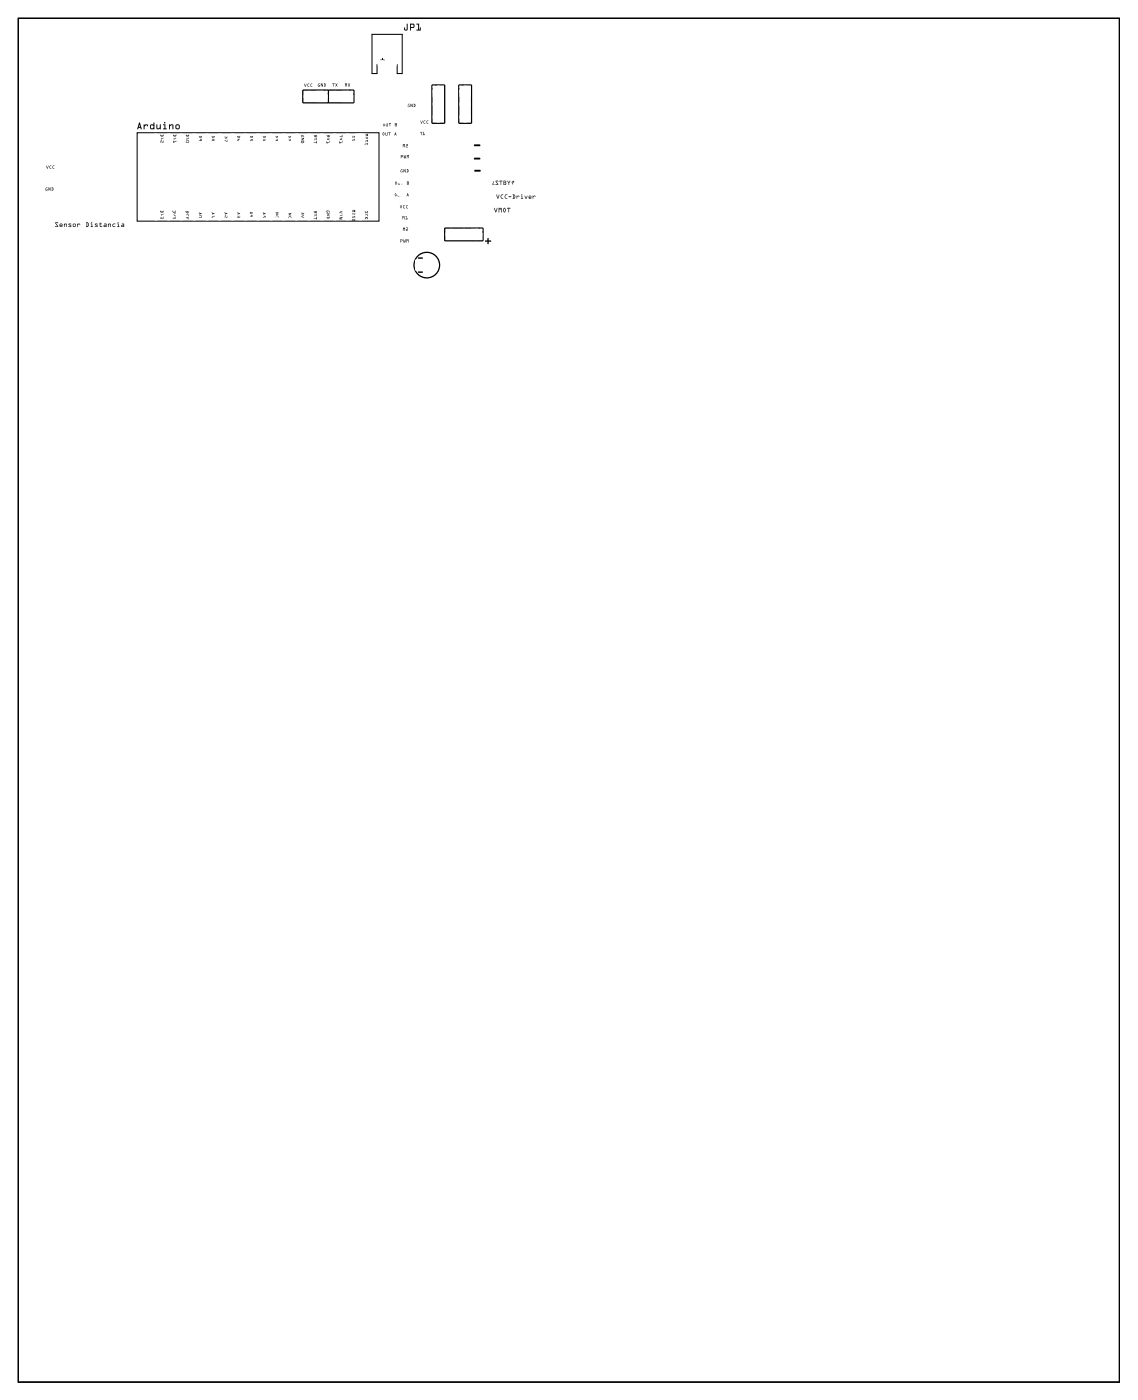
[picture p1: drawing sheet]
<svg xmlns="http://www.w3.org/2000/svg" width="226mm" height="278mm" viewBox="0 0 226 278" stroke-linecap="round" stroke-linejoin="round" font-family="sans-serif">
<path d="M3.6 3.6h218.8v271.2h-218.8zM64.4 17.9l.9 .9M69.4 17.9l.9 .9M74.9 12.8v1.8h-1v-7.8h6v7.8h-1v-1.8M86.7 16.9l-.9 .9M92 16.9l-.8 .9M27.3 26.4h48v17.6h-48zM95.1 45.3l.9 .9" fill="none" stroke="#000" stroke-width=".2"/>
<g fill="#000">
<path d="M75.6 11.9l.3-.1 .1-.3 .1 .3 .3 .1-.3 .1-.1 .4-.1-.4h-.3zM94.2 31.4l1.1-.1 .1 .3-.1 .1h-1zM94.2 28.7h1.1l.1 .2-.1 .2h-1zM94.3 33.8h1.1l.1 .2-.1 .1h-1zM96.4 47.8h.4l.2-.5 .1 .5 .5 .1-.5 .2-.1 .5-.2-.5-.4-.1z"/>
<path d="M60.5 16.6l.2 .5 .2-.4-.2 .6zM60.5 16.6l.2 .7 .2-.6-.2 .4zM61.1 17a.27 .27 0 0 1 .5 0 .27 .27 0 0 1-.5 0zM61.1 16.9a.26 .26 0 0 0 .5 0 .26 .26 0 0 0-.5 0zM61.7 17a.27 .27 0 0 1 .5 0 .27 .27 0 0 1-.5 0zM61.7 16.9a.26 .26 0 0 0 .5 0 .26 .26 0 0 0-.5 0z"/>
<path d="M60.5 16.6l.2 .5 .2-.4-.2 .6zM61.1 17a.27 .27 0 0 1 .5 0 .27 .27 0 0 1-.5 0zM61.7 17a.27 .27 0 0 1 .5 0 .27 .27 0 0 1-.5 0z"/>
<path d="M63.3 16.6h.3l-.4 .3 .1 .2h.2l-.1-.2h.2l-.1 .3-.3-.1zM63.3 16.6l-.1 .5 .3 .1 .1-.3h-.2l.1 .2h-.2l-.1-.2 .4-.3zM63.8 16.6l.3 .5 .1-.5v.6l-.4-.5v.5zM63.8 16.6v.6v-.5l.4 .5v-.6l-.1 .5zM64.4 16.6h.2l.2 .2-.2 .4h-.2zM64.4 16.6v.6h.2l.1-.4-.1-.2zM64.5 16.7v.4l.2-.2zM64.5 16.7l.2 .2-.2 .2z"/>
<path d="M63.3 16.6h.3l-.4 .3 .1 .2h.2l-.1-.2h.2l-.1 .3-.3-.1zM63.8 16.6l.3 .5 .1-.5v.6l-.4-.5v.5zM64.4 16.6h.2l.2 .3-.2 .3h-.2zM64.5 16.7v.4l.2-.2z"/>
<path d="M66 16.6h.5l-.1 .1h-.1v.5l-.1-.5h-.1zM66 16.6l.1 .1h.1l.1 .5v-.5h.1l.1-.1zM66.7 16.6l.1 .2 .3-.2-.2 .3 .1 .3-.2-.2-.2 .2 .2-.3zM66.7 16.6l.1 .3-.2 .3 .2-.2 .2 .2-.1-.3 .2-.3-.3 .2z"/>
<path d="M66 16.6h.5l-.1 .1h-.1v.5l-.1-.5h-.1zM66.7 16.6l.1 .2 .3-.2-.2 .3 .1 .3-.2-.2-.2 .2 .2-.3z"/>
<path d="M68.6 16.6l.4 .1-.2 .2 .1 .3-.2-.3-.1 .3zM68.6 16.6v.6l.1-.3 .2 .3-.1-.3 .2-.2zM68.6 16.7v.1h.3zM68.6 16.7l.3 .1h-.3zM69.2 16.6l.2 .2 .2-.2-.2 .3 .1 .3-.1-.2-.2 .2 .1-.3zM69.2 16.6l.1 .3-.1 .3 .2-.2 .1 .2-.1-.3 .2-.3-.2 .2z"/>
<path d="M68.6 16.6l.4 .1-.2 .2 .1 .3-.2-.3-.1 .3zM68.6 16.7v.1h.3zM69.2 16.6l.2 .2 .2-.2-.2 .3 .1 .3-.1-.2-.2 .2 .1-.3z"/>
<path d="M75.6 11.9l.3-.1 .1-.3 .1 .3 .3 .1-.3 .1-.1 .4-.1-.4h-.3zM75.6 11.9v.1h.3l.1 .4 .1-.4 .3-.1-.3-.1-.1-.3-.1 .3z"/>
<path d="M80.8 4.7l.2 .1v1a.37 .37 0 0 1-.3 .3 .37 .37 0 0 1-.4-.3l.1-.4 .1 .5 .3-.1zM80.9 4.7l-.1 1.1-.3 .1-.1-.4-.1 .3a.35 .35 0 0 0 .4 .3 .35 .35 0 0 0 .3-.3v-1zM81.5 4.7h.7l.2 .3-.1 .5-.6 .1-.1 .5zM81.5 4.7l.1 1.4v-.6h.7v-.5l-.1-.3zM81.7 4.9v.5l.4-.1v-.4zM81.6 4.9h.6v.5h-.6zM82.8 4.7h.5v1.2h.1v-.4h.2v.6l-.9-.1 .1-.1h.3v-1h-.3zM82.8 4.7v.2h.3v1l-.3 .1 .8 .1v-.6l-.2 .4h-.1v-1.2z"/>
<path d="M80.9 4.7l.1 .1v1a.36 .36 0 0 1-.3 .3 .36 .36 0 0 1-.4-.3l.1-.3 .1 .4 .3-.1zM81.5 4.7h.7l.2 .3-.1 .5-.6 .1-.1 .5zM81.7 4.9v.5h.4v-.5zM82.8 4.7h.5v1.2h.1l.2-.4v.6l-.8-.1 .3-.1v-1h-.3z"/>
<path d="M9.2 37.3h.2l-.3 .2 .1 .3h.2l-.1-.2h.1v.3l-.4-.1zM9.2 37.3l-.2 .5 .4 .1v-.3h-.1l.1 .2h-.2l-.1-.3 .3-.2zM9.6 37.3l.4 .5v-.5v.6l-.3-.5-.1 .5zM9.6 37.3v.6l.1-.5 .3 .5v-.6v.5zM10.2 37.3h.3l.1 .2-.1 .4h-.3zM10.2 37.3v.6h.3l.1-.4-.1-.2zM10.4 37.3v.5l.2-.2zM10.4 37.3l.2 .3-.2 .2z"/>
<path d="M9.2 37.3h.2l-.3 .2 .1 .3h.2l-.1-.2h.1v.3l-.4-.1zM9.6 37.3l.4 .5v-.5v.6l-.3-.5-.1 .5zM10.2 37.3h.3l.1 .2-.1 .4h-.3zM10.4 37.3v.5l.2-.2z"/>
<path d="M9.2 32.9l.2 .5 .2-.5-.2 .7zM9.2 32.9l.2 .7 .2-.7-.2 .5zM9.8 33.3a.27 .27 0 0 1 .5 0 .27 .27 0 0 1-.5 0zM9.8 33.2a.26 .26 0 0 0 .5 0 .26 .26 0 0 0-.5 0zM10.4 33.3a.27 .27 0 0 1 .5 0 .27 .27 0 0 1-.5 0zM10.4 33.2a.26 .26 0 0 0 .5 0 .26 .26 0 0 0-.5 0z"/>
<path d="M9.2 32.9l.2 .5 .2-.5-.2 .7zM9.8 33.3a.27 .27 0 0 1 .5 0 .27 .27 0 0 1-.5 0zM10.4 33.3a.27 .27 0 0 1 .5 0 .27 .27 0 0 1-.5 0z"/>
<path d="M27.7 24.4h.1l.3 1.3-.2-.3h-.4l-.1 .3h-.1zM27.7 24.4l-.4 1.2 .1 .1 .1-.3h.4l.2 .3-.3-1.3zM27.7 24.8l-.1 .4h.3zM27.7 24.7l.2 .5h-.3zM28.6 24.7l.1 .2 .2-.2a.32 .32 0 0 1 .4 0 .32 .32 0 0 1 .1 .4l-.4-.2-.3 .2v.6h-.1zM28.6 24.7v1l.1-.6 .3-.2 .4 .2a.31 .31 0 0 0-.1-.4 .31 .31 0 0 0-.4 0l-.2 .2zM29.9 24.8l.2-.1 .4 .1v-.4h.2v1.3l-.8-.1zM29.9 24.8l-.1 .2 .1 .6 .7 .1v-1.3h-.1v.5l-.2-.2zM30 25v.4l.3 .1 .2-.1v-.4l-.2-.1zM30 25l.3-.1 .2 .2v.3l-.2 .1-.3-.1zM31.1 24.7l.2 .1v.6l.2 .1 .3-.2v-.5l.1-.1v1l-.1-.1a.4 .4 0 0 1-.7-.1zM31.1 24.7l.1 .9 .3 .1 .3-.2 .1 .2v-1l-.1 .1v.6l-.5 .1-.1-.7zM32.4 24.7l.5 .1v.7l.2 .1v.1h-.7l.3-.2v-.6h-.2zM32.5 24.7v.2h.2v.6l-.3 .1 .7 .1v-.1l-.3-.1v-.7zM32.6 24.4a.15 .15 0 0 1 .3 0 .15 .15 0 0 1-.3 0zM32.6 24.4a.15 .15 0 0 0 .3 0 .15 .15 0 0 0-.3 0zM33.6 24.7l.2 .2a.4 .4 0 0 1 .7 .1l-.1 .7h-.1v-.7l-.2-.1-.3 .2v.6h-.2zM33.6 24.7v1l.2-.1v-.5l.3-.2h.2v.8h.1v-.9l-.3-.1-.3 .2zM34.8 25.2a.51 .51 0 0 1 1 0 .51 .51 0 0 1-1 0zM34.8 25.2a.5 .5 0 0 0 1 0 .5 .5 0 0 0-1 0zM35.1 25v.5h.4v-.6zM35.1 25h.4v.5h-.5z"/>
<path d="M27.7 24.4h.1l.3 1.3-.2-.3h-.4l-.1 .3h-.1zM27.7 24.7l-.1 .5h.3zM28.6 24.7l.1 .2 .2-.2a.33 .33 0 0 1 .4 0 .33 .33 0 0 1 .1 .4l-.4-.2-.3 .2v.6h-.1zM29.9 24.8l.2-.1 .4 .1v-.4h.2v1.3l-.8-.1zM30 25v.4l.3 .1 .2-.1v-.3l-.2-.2zM31.1 24.7l.1 .1 .1 .7 .5-.2v-.5l.1-.1v1l-.1-.1a.38 .38 0 0 1-.4 .1 .38 .38 0 0 1-.3-.2zM32.4 24.7l.4 .1 .1 .7 .2 .1v.1h-.7l.3-.2v-.6h-.2zM32.6 24.4a.15 .15 0 0 1 .3 0 .15 .15 0 0 1-.3 0zM33.6 24.7l.2 .2a.38 .38 0 0 1 .3-.2 .38 .38 0 0 1 .4 .3l-.1 .7h-.1v-.8h-.2l-.3 .2v.6h-.2zM34.8 25.2a.5 .5 0 0 1 1 0 .5 .5 0 0 1-1 0zM35.1 25v.4l.4 .1v-.5z"/>
<path d="M31.9 26.8h.6v.2l-.4 .2-.2-.2zM31.9 26.9l.3 .2 .2-.1zM31.9 27.4v.1h.5l.1-.1v.2h-.6l.2 .1-.2 .1zM31.8 27.9l.4 .1v.3h.2l.1-.4v.4h-.3l-.1-.3h-.2v.3z"/>
<path d="M31.9 26.8h.6v.2l-.4 .2-.2-.2zM31.9 26.8v.2l.2 .1 .4-.1v-.2zM31.9 26.9l.3 .2 .2-.2zM31.9 26.9l.5 .1-.2 .1zM31.9 27.4v.1h.5l.1-.1v.2h-.6l.2 .1-.2 .1zM31.9 27.4v.4l.2-.1-.2-.1h.6v-.2l-.1 .1h-.5zM31.8 27.9l.4 .1v.3h.2l.1-.4v.4h-.3l-.1-.3h-.2v.4zM31.8 27.9l.1 .4v-.3h.2l.1 .3h.3v-.3l-.1 .3h-.2v-.3z"/>
<path d="M34.4 26.8h.6v.2l-.3 .2-.3-.2zM34.5 26.9l.2 .2 .2-.1zM34.4 27.4l.1 .1h.4l.1-.1v.2h-.5l.2 .1-.3 .1zM34.4 28l.1 .1h.4l.1-.2v.3h-.5l.2 .1h-.3z"/>
<path d="M34.4 26.8h.6v.2l-.3 .2-.3-.2zM34.4 26.8v.2l.2 .1 .4-.1v-.2zM34.5 26.9l.2 .2 .2-.2zM34.5 26.9l.4 .1-.2 .1zM34.4 27.4l.1 .1h.4l.1-.1v.2h-.5l.2 .1-.3 .1zM34.4 27.4v.4l.3-.1-.2-.1h.5v-.2l-.1 .1h-.4zM34.4 28l.1 .1h.4l.1-.2v.3h-.5l.2 .1-.3 .1zM34.4 28v.3h.3l-.2-.1h.5v-.2l-.1 .1h-.4z"/>
<path d="M36.9 26.8h.6l.1 .2-.4 .2-.3-.2zM37 26.9l.2 .2 .3-.1zM36.9 27.4l.1 .1h.5v-.1l.1 .2h-.6l.2 .1-.2 .1zM37 28l.5-.1 .1 .4h-.6zM37 28v.3h.5v-.3z"/>
<path d="M36.9 26.8h.6l.1 .2-.4 .2-.3-.2zM36.9 26.8l.1 .2 .2 .1 .4-.1-.1-.2zM37 26.9l.2 .2 .3-.2zM37 26.9l.5 .1-.3 .1zM36.9 27.4l.1 .1h.5v-.1l.1 .2h-.6l.2 .1-.2 .1zM36.9 27.4l.1 .4 .2-.1-.2-.1h.6l-.1-.2v.1h-.5zM37 28l.5-.1 .1 .4h-.6zM37 28v.3h.6l-.1-.3zM37 28v.3h.5v-.3zM37 28h.5v.3h-.5z"/>
<path d="M39.5 27h.6v.2l-.4 .2-.2-.1zM39.6 27.2l.2 .1 .2-.1zM39.5 27.9h.3v-.3h.3v.4h-.6zM39.9 27.7v.2h.1v-.2z"/>
<path d="M39.5 27h.6v.2l-.4 .2-.2-.1zM39.5 27v.3l.2 .1 .4-.2v-.2zM39.6 27.2l.2 .1 .2-.1zM39.5 27.2h.5l-.2 .1zM39.5 27.9h.3v-.3h.3v.4h-.6zM39.5 27.9l.6 .1v-.4h-.3v.3zM39.9 27.7v.2h.1v-.2zM39.9 27.7h.1v.2h-.1z"/>
<path d="M42 27h.6v.2l-.3 .2-.3-.1zM42.1 27.2l.2 .1 .3-.1zM42 27.6l.6 .1v.2l-.5 .1zM42.1 27.7v.2h.2v-.2zM42.4 27.8h.2z"/>
<path d="M42 27h.6v.2l-.3 .2-.3-.1zM42 27v.3l.2 .1 .4-.2v-.2zM42.1 27.2l.2 .1 .3-.1zM42.1 27.2h.5l-.3 .1zM42 27.6l.6 .1v.2l-.5 .1zM42 27.6l.1 .4 .5-.1v-.2zM42.1 27.7v.2h.2v-.2zM42.1 27.7h.2v.2h-.2zM42.4 27.8h.2zM42.4 27.8l.2 .1z"/>
<path d="M44.6 27.2l.6-.1v.3l-.4 .1-.2-.1zM44.6 27.3l.3 .2 .2-.2zM44.6 27.9l.5 .2 .1-.4v.4z"/>
<path d="M44.6 27.2l.6-.1v.3l-.4 .1-.2-.1zM44.6 27.2v.2l.2 .1 .4-.1v-.2zM44.6 27.3l.3 .2 .2-.2zM44.6 27.3h.5l-.2 .2zM44.6 27.9l.5 .2 .1-.4v.4zM44.6 27.9l.6 .2v-.4l-.1 .4z"/>
<path d="M47.1 27h.6v.2l-.3 .2-.3-.1zM47.2 27.2l.2 .1 .2-.1zM47.1 27.6l.6 .1h-.3v.3h-.3zM47.2 27.7v.2h.1v-.2z"/>
<path d="M47.1 27h.6v.2l-.3 .2-.3-.1zM47.1 27v.3l.2 .1 .4-.2v-.2zM47.2 27.2l.2 .1 .2-.1zM47.2 27.2h.4l-.2 .1zM47.1 27.6l.6 .1h-.3v.3h-.3zM47.1 27.6v.4h.3v-.3h.3zM47.2 27.7v.2h.1v-.2zM47.2 27.7h.1v.2h-.1z"/>
<path d="M49.6 27h.6l.1 .2-.4 .2-.3-.1zM49.7 27.2l.2 .1 .3-.1zM49.7 27.6v.3h.2v-.2h.4v.3l-.1-.2h-.2v.2h-.3z"/>
<path d="M49.6 27h.6l.1 .2-.4 .2-.3-.1zM49.6 27l.1 .3 .2 .1 .4-.2-.1-.2zM49.7 27.2l.2 .1 .3-.1zM49.7 27.2h.5l-.3 .1zM49.7 27.6v.3h.2v-.2h.4v.3l-.1-.2h-.2v.2h-.3zM49.7 27.6v.4h.3v-.2h.2l.1 .2v-.3h-.4v.2h-.2z"/>
<path d="M52.2 27h.6v.2l-.4 .2-.2-.1zM52.3 27.2l.2 .1 .2-.1zM52.4 27.6h.4l-.3 .1v.2h.2h-.5h.2z"/>
<path d="M52.2 27h.6v.2l-.4 .2-.2-.1zM52.2 27v.3l.2 .1 .4-.2v-.2zM52.3 27.2l.2 .1 .2-.1zM52.2 27.2h.5l-.2 .1zM52.4 27.6h.4l-.3 .1v.2h.2h-.5h.2zM52.4 27.6v.3h-.2h.5h-.2v-.2l.3-.1z"/>
<path d="M54.6 27h.6v.2l-.3 .2-.3-.1zM54.7 27.2l.2 .1 .2-.1zM54.6 27.6l.1 .3h.1l.1-.2 .1 .2h.1l.1-.3v.4h-.6z"/>
<path d="M54.6 27h.6v.2l-.3 .2-.3-.1zM54.6 27v.3l.2 .1 .4-.2v-.2zM54.7 27.2l.2 .1 .2-.1zM54.7 27.2h.4l-.2 .1zM54.6 27.6l.1 .3h.1l.1-.2 .1 .2h.1l.1-.3v.4h-.6zM54.6 27.6v.4h.6v-.4l-.1 .3h-.1l-.1-.2v.2h-.2z"/>
<path d="M57.1 27h.6l.1 .2-.4 .2-.3-.1zM57.2 27.2l.2 .1 .3-.1zM57.1 27.6h.4v.3h.2v-.3l.1 .4h-.3l-.1-.3h-.2l-.1 .3z"/>
<path d="M57.1 27h.6l.1 .2-.4 .2-.3-.1zM57.1 27v.3l.3 .1 .4-.2-.1-.2zM57.2 27.2l.2 .1 .3-.1zM57.2 27.2h.5l-.3 .1zM57.1 27.6h.4v.3h.2v-.3l.1 .4h-.3l-.1-.3h-.2l-.1 .3zM57.1 27.6l.1 .4v-.3h.2l.1 .3h.3l-.1-.4v.3h-.2v-.3z"/>
<path d="M59.8 26.9h.1a.4 .4 0 0 1 .5 .4l-.2-.3h-.3v.2l.2-.1v.2h-.2zM59.8 27.5h.6l-.5 .3 .5 .1h-.6l.5-.3zM59.8 28.1h.6v.2l-.3 .2-.3-.2zM59.9 28.2l.2 .2 .2-.1z"/>
<path d="M59.8 26.9h.4l.2 .4-.2-.3h-.3v.2l.2-.1v.2h-.2zM59.8 26.9l.1 .4h.2v-.2l-.2 .1v-.2h.3l.2 .3-.2-.4zM59.8 27.5h.6l-.5 .3 .5 .1h-.6l.5-.3zM59.8 27.5l.5 .1-.5 .3h.6l-.5-.1 .5-.3zM59.8 28.1h.6v.2l-.3 .2-.3-.2zM59.8 28.1v.2l.2 .2 .4-.2v-.2zM59.9 28.2l.2 .2 .2-.2zM59.9 28.2l.4 .1-.2 .1z"/>
<path d="M62.3 26.9h.7v.3l-.2 .1-.1-.2-.3 .2 .3-.3zM62.8 27l.1 .2v-.2zM62.4 27.5h.1l-.1 .3 .5-.3 .1 .3-.2 .1 .1-.3-.5 .3zM62.3 28.2h.6l-.1-.1h.2v.4h-.2l.1-.2z"/>
<path d="M62.3 26.9h.7v.3l-.2 .1-.1-.2-.3 .2 .3-.3zM62.3 26.9l.4 .1-.3 .3 .3-.2 .1 .2 .2-.1v-.3zM62.8 27l.1 .2v-.2zM62.8 27h.1v.2zM62.4 27.5h.1l-.1 .3 .5-.3 .1 .3-.2 .1 .1-.3-.5 .3zM62.4 27.5v.4l.5-.3-.1 .3 .2-.1-.1-.3-.5 .3 .1-.3zM62.3 28.2h.6l-.1-.1h.2v.4h-.2l.1-.2zM62.3 28.2l.6 .1-.1 .2h.2v-.4h-.2l.1 .1z"/>
<path d="M64.9 26.9h.6v.3l-.2 .1-.1-.2-.3 .2 .3-.3zM65.3 27l.1 .2v-.2zM64.9 27.5l.3 .1 .3-.1-.2 .2 .2 .2-.3-.2-.3 .2 .2-.2zM64.9 28.1l.1 .1h.4l.1-.1v.2h-.5l.2 .2h-.3z"/>
<path d="M64.9 26.9h.6v.3l-.2 .1-.1-.2-.3 .2 .3-.3zM64.9 26.9l.3 .1-.3 .3 .3-.2 .1 .2 .2-.1v-.3zM65.3 27l.1 .2v-.2zM65.3 27h.1v.2zM64.9 27.5l.3 .1 .3-.1-.2 .2 .2 .2-.3-.2-.3 .2 .2-.2zM64.9 27.5l.2 .2-.2 .2 .3-.2 .3 .2-.2-.2 .2-.2-.3 .1zM64.9 28.1l.1 .1h.4l.1-.1v.2h-.5l.2 .2h-.3zM64.9 28.1v.4h.3l-.3-.2h.6v-.2l-.1 .1h-.5z"/>
<path d="M67.4 27.1h.6l-.1-.2h.1v.4h-.1l.1-.2zM67.4 27.5l.3 .1 .3-.1-.2 .2 .2 .2-.3-.2-.3 .2 .2-.2zM67.4 28.1l.1 .1h.5v-.1v.2h-.5l.2 .2h-.3z"/>
<path d="M67.4 27.1h.6l-.1-.2h.2v.4h-.2l.1-.2zM67.4 27.1h.6l-.1 .2h.1v-.4h-.1l.1 .2zM67.4 27.5l.3 .1 .3-.1-.2 .2 .2 .2-.3-.2-.3 .2 .2-.2zM67.4 27.5l.3 .2-.3 .2 .3-.2 .3 .2-.2-.2 .2-.2-.3 .1zM67.4 28.1l.1 .1h.5v-.1l.1 .2h-.6l.2 .2h-.3zM67.4 28.1v.4h.3l-.2-.2h.5v-.2v.1h-.5z"/>
<path d="M70 27h.1l-.1 .3 .5-.3 .1 .4h-.2l.1-.3-.5 .3zM70 27.6h.1l-.1 .3 .5-.3 .1 .3-.2 .1 .1-.3-.5 .3z"/>
<path d="M70 27h.1l-.1 .3 .5-.3 .1 .4h-.2l.1-.3-.5 .3zM70 27.1v.3l.5-.3-.1 .3h.2l-.1-.4-.5 .3 .1-.3zM70 27.6h.1l-.1 .3 .5-.3 .1 .3-.2 .1 .1-.3-.5 .3zM70 27.6v.4l.5-.3-.1 .3 .2-.1-.1-.3-.5 .3 .1-.3z"/>
<path d="M72.5 26.6h.6l-.1 .2 .1 .2h-.6h.5l-.2-.2 .2-.1zM72.5 27.3l.4-.1 .2 .3-.3 .1-.3-.1zM72.6 27.4l.2 .2 .2-.2-.2-.1zM72.5 27.8h.1v.3l.5-.3v.4h-.1v-.3l-.5 .3zM72.5 28.4l.1 .2h.4l.1-.2v.4l-.1-.1h-.4l-.1 .1z"/>
<path d="M72.5 26.6h.6l-.1 .2 .1 .2h-.6h.5l-.2-.2 .2-.1zM72.5 26.7h.5l-.2 .1 .2 .2h-.5h.6l-.1-.2 .1-.2zM72.5 27.3l.4-.1 .2 .3-.3 .1-.3-.1zM72.5 27.4v.1l.3 .1 .3-.1-.2-.3zM72.6 27.4l.2 .1 .2-.1-.2-.1zM72.6 27.4l.2-.1 .2 .1-.2 .2zM72.5 27.8h.1v.3l.5-.3v.4h-.1v-.3l-.5 .3zM72.5 27.9l.1 .3 .4-.3v.3h.1v-.4l-.5 .3v-.3zM72.5 28.4l.1 .2h.4l.1-.2v.4l-.1-.1h-.4l-.1 .1zM72.5 28.4v.4l.1-.2h.4l.1 .2v-.4l-.1 .2h-.4z"/>
<path d="M76.1 26.3h.2l.1 .3-.2 .3-.2-.2zM76.1 26.3l-.1 .4 .2 .2 .2-.3-.1-.3zM76.2 26.4l-.1 .2 .1 .3 .1-.3zM76.2 26.4l.1 .2-.1 .3-.1-.3zM76.6 26.3l.1 .6 .2-.1 .1-.5-.1 .6h-.3zM76.6 26.3v.6h.3l.1-.6-.1 .5-.2 .1zM77.2 26.3h.4v.2l-.2-.1v.5l-.1-.5-.1 .1zM77.2 26.3v.2l.1-.1 .1 .5v-.5l.2 .1v-.2zM78.6 26.3l.2 .6-.1-.1-.3 .1zM78.6 26.3l-.2 .6 .3-.1 .1 .1zM78.6 26.5l-.1 .2h.1zM78.6 26.5v.2h-.1z"/>
<path d="M76.1 26.3h.2l.1 .3-.2 .3-.2-.2zM76.2 26.4l-.1 .2 .1 .3 .1-.3zM76.6 26.3l.1 .6 .2-.1 .1-.5-.1 .6h-.3zM77.2 26.3h.4v.2l-.2-.1v.5l-.1-.5-.1 .1zM78.6 26.3l.2 .6-.1-.1-.3 .1zM78.6 26.5l-.1 .2h.1z"/>
<path d="M76.2 24.5h.2l.1 .3-.2 .3-.2-.3zM76.2 24.5l-.1 .3 .2 .3 .2-.3-.1-.3zM76.3 24.6l-.1 .2 .1 .2 .1-.2zM76.3 24.6l.1 .2-.1 .2-.1-.2zM76.7 24.5l.1 .5h.2l.1-.5-.1 .6-.3-.1zM76.7 24.5v.5l.3 .1 .1-.6-.1 .5h-.2zM77.3 24.5h.4v.1h-.2v.5l-.1-.5h-.1zM77.3 24.5v.1h.1l.1 .5v-.5h.2v-.1zM78.5 24.5l.4 .1-.1 .5h-.3zM78.5 24.5v.6h.3l.1-.5zM78.6 24.8v.2h.2v-.1zM78.5 24.8l.3 .1v.1h-.3zM78.6 24.6v.2l.2-.1zM78.5 24.6h.3v.1l-.3 .1z"/>
<path d="M76.2 24.5h.2l.1 .3-.2 .3-.2-.3zM76.3 24.6l-.1 .2 .1 .2 .1-.2zM76.7 24.5l.1 .5h.2l.1-.5-.1 .6-.3-.1zM77.3 24.5h.4v.1h-.2v.5l-.1-.5h-.1zM78.5 24.5l.4 .1-.1 .5h-.3zM78.6 24.8v.2h.2v-.1zM78.6 24.6v.2l.2-.1z"/>
<path d="M78.6 38.4h.1l.1 .3-.1 .3-.3-.2zM78.6 38.4l-.2 .4 .3 .2 .1-.3-.1-.3zM78.6 38.5l-.1 .2 .1 .3 .2-.3zM78.6 38.5l.2 .2-.2 .3-.1-.3zM79 38.4l.2 .6 .1-.1 .1-.5v.6h-.4zM79 38.4v.6h.4v-.6v.5l-.2 .1zM79.6 38.4h.4v.1h-.1l-.1 .5v-.5h-.2zM79.6 38.4v.1h.2v.5l.1-.5h.1v-.1zM81 38.4l.2 .6-.1-.1-.3 .1zM81 38.4l-.2 .6 .3-.1 .1 .1zM81 38.6l-.1 .2h.2zM81 38.6l.1 .2h-.2z"/>
<path d="M78.6 38.4h.1l.1 .3-.1 .3-.3-.2zM78.6 38.5l-.1 .2 .1 .3 .2-.3zM79 38.4l.2 .6 .1-.1 .1-.5v.6h-.4zM79.6 38.4h.4v.1h-.1l-.1 .5v-.5h-.2zM81 38.4l.2 .6-.1-.1-.3 .1zM81 38.6l-.1 .2h.2z"/>
<path d="M78.6 36.1h.2l.1 .2-.2 .4-.2-.3zM78.6 36.1l-.1 .3 .2 .3 .2-.4-.1-.2zM78.7 36.2l-.1 .2 .1 .2 .1-.2zM78.7 36.2l.1 .2-.1 .2-.1-.2zM79.1 36.1l.1 .5h.2l.1-.5-.1 .6-.3-.1zM79.1 36.1v.5l.3 .1 .1-.6-.1 .5h-.2zM79.7 36.1h.4v.1h-.2v.5l-.1-.5h-.1zM79.7 36.1v.1h.1l.1 .5v-.5h.2v-.1zM80.9 36.1l.4 .1-.1 .5h-.3zM80.9 36.1v.6h.3l.1-.5zM80.9 36.4v.2h.3v-.1zM80.9 36.4l.3 .1v.1h-.3zM80.9 36.2v.1h.3zM80.9 36.2h.3v.1l-.3 .1z"/>
<path d="M78.6 36.1h.2l.1 .2-.2 .4-.2-.3zM78.7 36.2l-.1 .2 .1 .2 .1-.2zM79.1 36.1l.1 .5h.2l.1-.5-.1 .6-.3-.1zM79.7 36.1h.4v.1h-.2v.5l-.1-.5h-.1zM80.9 36.1l.4 .1-.1 .5h-.3zM80.9 36.4v.2h.3v-.1zM80.9 36.2v.1h.3z"/>
<path d="M79.7 33.7h.3l-.3 .2v.3h.2l-.1-.2h.2l-.1 .3-.3-.1zM79.7 33.7l-.1 .5 .3 .1 .1-.3h-.2l.1 .2h-.2v-.3l.3-.2zM80.2 33.6l.3 .5 .1-.4v.6l-.3-.5-.1 .4zM80.2 33.6v.6l.1-.4 .3 .5v-.6l-.1 .4zM80.8 33.6l.3 .1 .1 .2-.2 .4-.2-.1zM80.8 33.6v.6l.2 .1 .2-.4-.2-.2zM81 33.7v.5l.1-.2zM81 33.7l.1 .3-.1 .2z"/>
<path d="M79.7 33.7h.3l-.3 .2v.3h.2l-.1-.2h.2l-.1 .3-.3-.1zM80.2 33.6l.3 .5 .1-.4v.6l-.3-.5-.1 .4zM80.8 33.6l.2 .1 .2 .2-.2 .4-.2-.1zM81 33.7v.5l.1-.2z"/>
<path d="M79.7 30.8l.4 .2-.1 .2h-.3v.3zM79.7 30.8v.7v-.3h.3l.1-.2zM79.7 30.9v.2h.3v-.2zM79.7 30.9h.3v.2h-.3zM80.3 30.8l.1 .6 .1-.4 .1 .3 .1-.4-.1 .6-.4-.1zM80.3 30.8l-.1 .6 .4 .1 .1-.6-.1 .4-.1-.3-.1 .4zM80.8 30.8l.2 .2 .3-.2-.1 .7v-.6l-.2 .2-.1-.2-.1 .5zM80.8 30.8v.6l.1-.5 .1 .2 .2-.2v.6l.1-.7-.3 .2z"/>
<path d="M79.7 30.8l.4 .2-.1 .2h-.3v.3zM79.7 30.9v.2h.3v-.2zM80.3 30.8l.1 .6 .1-.4 .1 .3 .1-.4-.1 .6-.4-.1zM80.8 30.8l.2 .2 .3-.2-.1 .7v-.6l-.2 .2-.1-.2-.1 .5z"/>
<path d="M80.1 28.7l.2 .1 .2-.1-.1 .6v-.5l-.1 .1-.2-.1v.5zM80.1 28.7v.6v-.5l.2 .1 .1-.1v.5l.1-.6-.2 .1zM80.7 28.7h.4l-.1 .3h-.3v.2l.3 .1h-.4l.1-.3 .3-.1v-.2zM80.7 28.7h.3v.2l-.3 .1-.1 .3h.4l-.3-.1v-.2h.3v-.3z"/>
<path d="M80.1 28.7l.2 .1 .2-.1-.1 .6v-.5l-.1 .1-.2-.1v.5zM80.7 28.7h.3v.3h-.3v.2l.3 .1h-.4l.1-.3 .3-.1v-.2z"/>
<path d="M81.1 20.7h.3l-.3 .2v.3h.2l-.1-.2h.2l-.1 .3-.3-.1zM81.1 20.7l-.1 .5 .3 .1 .1-.3h-.2l.1 .2h-.2v-.3l.3-.2zM81.6 20.6l.3 .5 .1-.4v.6l-.3-.5-.1 .5zM81.6 20.6v.7l.1-.5 .3 .5v-.6l-.1 .4zM82.2 20.7h.2l.2 .2-.2 .4h-.2zM82.2 20.7v.6h.2l.2-.4-.2-.2zM82.3 20.7v.5l.2-.2zM82.3 20.7l.2 .3-.1 .2z"/>
<path d="M81.1 20.7h.3l-.3 .2v.3h.2l-.1-.2h.2l-.1 .3-.3-.1zM81.6 20.6l.3 .5 .1-.4v.6l-.3-.5-.1 .5zM82.2 20.7h.2l.2 .2-.2 .4h-.2zM82.3 20.7l.1 .5 .1-.2z"/>
<path d="M83.4 26.2l.2 .2 .2-.2v.7l-.1-.6-.1 .2-.1-.2-.1 .5zM83.4 26.2v.6l.1-.5 .1 .2 .1-.2 .1 .6v-.7l-.2 .2zM84 26.2h.2v.6l.2-.2v.3l-.4-.1h.1v-.5zM84 26.2l.1 .1v.5h-.1l.4 .1v-.3l-.2 .2v-.6z"/>
<path d="M83.4 26.2l.2 .2 .2-.2v.7l-.1-.6-.1 .2-.1-.2-.1 .5zM84 26.2h.2v.6l.2-.2v.3l-.4-.1h.1v-.5z"/>
<path d="M83.5 24l.2 .4 .2-.4-.1 .6zM83.5 24l.3 .6 .1-.6-.2 .5zM84.1 24.3a.3 .3 0 0 1 .6 0 .3 .3 0 0 1-.6 0zM84.1 24.3a.3 .3 0 0 0 .6 0 .3 .3 0 0 0-.6 0zM84.7 24.3a.3 .3 0 0 1 .6 0 .3 .3 0 0 1-.6 0zM84.7 24.3a.3 .3 0 0 0 .6 0 .3 .3 0 0 0-.6 0z"/>
<path d="M83.5 24l.2 .4 .2-.4-.1 .6zM84.1 24.3a.3 .3 0 0 1 .6 0 .3 .3 0 0 1-.6 0zM84.7 24.3a.3 .3 0 0 1 .6 0 .3 .3 0 0 1-.6 0z"/>
<path d="M94.2 31.4l1.1-.1 .1 .3-.1 .1h-1zM94.2 31.4l.1 .3h1l.1-.1-.1-.3z"/>
<path d="M94.2 28.7h1.1l.1 .2-.1 .2h-1zM94.2 28.7l.1 .4h1l.1-.2-.1-.2z"/>
<path d="M94.3 33.8h1.1l.1 .2-.1 .1h-1zM94.3 33.8l.1 .3h1l.1-.1-.1-.2z"/>
<path d="M98 36.2l.1 .1-.1 .3h.3a.23 .23 0 0 1-.4 0 .23 .23 0 0 1 .1-.3zM98 36l.1 .1zM98.5 36h.5v.1l-.4-.1 .4 .6-.1 .2-.4-.1v-.1h.4zM99.3 35.9h.5v.2l-.2-.1v.8l-.1-.8-.2 .1zM100.1 35.9l.5 .2v.5l-.1 .2h-.4zM100.2 36.4v.3l.3-.1v-.2zM100.2 36v.3h.3v-.2zM100.9 35.9l.2 .4 .3-.3-.3 .8zM101.7 36.2l.3-.3 .2 .1-.4 .6-.1-.2 .4-.3-.4 .2zM101.7 36.7a.1 .1 0 0 1 .2 0 .1 .1 0 0 1-.2 0z"/>
<path d="M98 36.2l.1 .1-.1 .3h.3a.2 .2 0 0 1-.3 .2 .21 .21 0 0 1-.1-.4zM98 36.2v.1a.25 .25 0 0 0-.1 .4 .25 .25 0 0 0 .4 0l-.3-.1 .1-.3zM98 36l.1 .1zM98 36l.1 .1zM98.5 36h.5v.1l-.4-.1 .4 .6-.1 .2-.4-.1v-.1h.4zM98.5 36l.4 .6h-.4v.1l.4 .1 .1-.2-.4-.6 .4 .1v-.1zM99.3 35.9h.5v.2l-.2-.1v.8l-.1-.8-.2 .1zM99.3 35.9v.2l.2-.1 .1 .8v-.8l.2 .1v-.2zM100.1 35.9l.5 .2v.5l-.1 .2h-.4zM100.1 35.9v.9h.4l.1-.2v-.5zM100.2 36.4v.3l.3-.1v-.2zM100.2 36.4h.3v.2l-.3 .1zM100.2 36v.3l.3-.1-.1-.2zM100.2 36l.3 .1v.2h-.3zM100.9 35.9l.2 .4 .3-.3-.3 .8zM100.9 35.9l.2 .9 .3-.8-.3 .3zM101.7 36.2l.3-.3 .2 .1-.4 .6-.1-.2 .4-.3-.4 .2zM101.7 36.2v.1l.4-.2-.4 .3 .1 .2 .4-.6-.2-.1zM101.7 36.7a.1 .1 0 0 1 .2 0 .1 .1 0 0 1-.2 0zM101.7 36.7a.1 .1 0 0 0 .2 0 .1 .1 0 0 0-.2 0z"/>
<path d="M98.7 38.7l.2 .6 .3-.6-.2 .8zM98.7 38.7l.3 .8 .2-.8-.3 .6zM99.6 38.7h.4l-.3 .1-.1 .3 .1 .3 .3 .1h-.3l-.2-.3zM99.6 38.7l-.1 .4a.38 .38 0 0 0 .5 .4l-.4-.4 .1-.3 .3-.1zM100.4 38.7h.4l-.3 .1-.1 .3 .1 .3 .3 .1h-.3l-.2-.3zM100.4 38.7l-.1 .4a.38 .38 0 0 0 .5 .4l-.4-.4 .1-.3 .3-.1zM101.1 39.1h.5l-.5 .1zM101.1 39.1v.1l.5-.1zM101.9 38.7h.3l.2 .3-.2 .5h-.3l.1-.1zM101.9 38.7l.1 .7-.1 .1h.3l.2-.5-.2-.3zM102.1 38.8v.6l.2-.3zM102.1 38.8l.2 .3-.2 .3zM102.7 38.9l.1 .1 .3-.1 .1 .2-.3-.1-.1 .2-.1 .3zM102.7 38.9v.6l.1-.3 .1-.2 .3 .1-.1-.2-.3 .1zM103.5 38.9h.3v.5l.1 .1h-.4l.2-.1v-.4zM103.5 38.9l.2 .1v.4l-.2 .1h.4l-.1-.1v-.5zM103.6 38.7a.1 .1 0 0 1 .2 0 .1 .1 0 0 1-.2 0zM103.6 38.7a.1 .1 0 0 0 .2 0 .1 .1 0 0 0-.2 0zM104.3 38.9l.2 .5 .3-.5-.2 .6h-.2zM104.3 38.9l.1 .6h.2l.2-.6-.3 .5zM105.1 39h.4l.1 .3h-.4l.4 .2-.5-.1zM105.1 39v.4l.5 .1-.4-.2h.4l-.1-.3zM105.2 39.1v.1h.3l-.1-.2zM105.2 39.1l.2-.1 .1 .2h-.3zM105.9 38.9l.1 .1 .3-.1 .1 .2-.3-.1-.1 .2-.1 .3zM105.9 38.9v.6l.1-.3 .1-.2 .3 .1-.1-.2-.3 .1z"/>
<path d="M98.7 38.7l.2 .6 .3-.6-.2 .8zM99.6 38.7h.4l-.3 .1-.1 .3 .4 .4a.39 .39 0 0 1-.5-.4zM100.4 38.7h.4l-.3 .1-.1 .3 .4 .4a.39 .39 0 0 1-.5-.4zM101.1 39.1h.5l-.5 .1zM101.9 38.7h.3a.51 .51 0 0 1 .1 .7l-.4 .1 .1-.1zM102.1 38.8v.6l.2-.3zM102.7 38.9l.1 .1 .3-.1 .1 .2-.3-.1-.1 .2-.1 .3zM103.5 38.9h.3v.5l.1 .1h-.4l.2-.1v-.4zM103.6 38.7a.1 .1 0 0 1 .2 0 .1 .1 0 0 1-.2 0zM104.3 38.9l.2 .5 .3-.5-.2 .6h-.2zM105.1 39h.4l.1 .3h-.4l.4 .2-.5-.1zM105.2 39.1v.1h.3l-.1-.2zM105.9 38.9l.1 .1 .3-.1 .1 .2-.3-.1-.1 .2-.1 .3z"/>
<path d="M11 44.2l.6 .1-.1 .1-.4-.1 .5 .7-.1 .1-.5-.1v-.1l.4 .1-.4-.6zM11 44.2v.2l.4 .6-.4-.1v.1l.5 .1 .1-.1-.5-.7 .4 .1v-.1zM11.9 44.5h.5v.4h-.4l.4 .2h-.5zM11.9 44.5v.6h.5l-.4-.2h.4v-.4zM12 44.6v.2h.3l-.1-.2zM12 44.6h.2l.1 .2h-.3zM12.7 44.5h.5l.1 .6-.1-.5h-.2l-.2 .1-.1 .4zM12.7 44.5v.6l.1-.4 .3-.1 .2 .5-.1-.6zM13.6 44.5h.6l-.5 .1 .5 .2-.1 .3h-.5l.5-.2-.4-.2zM13.6 44.5l.1 .2 .4 .2-.5 .2h.5l.1-.3-.5-.2 .5-.1zM14.4 44.8a.35 .35 0 0 1 .7 0 .35 .35 0 0 1-.7 0zM14.4 44.8a.35 .35 0 0 0 .7 0 .35 .35 0 0 0-.7 0zM14.6 44.6v.4h.3v-.4zM14.6 44.6h.3v.4h-.3zM15.3 44.5l.2 .1 .3-.1 .1 .1-.1 .1-.1-.1-.2 .1-.1 .4zM15.4 44.5v.6l.1-.4 .2-.1 .2 .1v-.1l-.1-.1-.3 .1zM17.1 44.2h.4l.2 .4-.3 .5h-.3l.1-.1zM17.1 44.2l.1 .8-.1 .1h.3l.3-.6-.2-.3zM17.3 44.3l.1 .7 .2-.3zM17.3 44.3l.3 .4-.2 .3zM18 44.5h.3v.5l.2 .1h-.5l.2-.1v-.4zM18 44.5l.2 .1v.4l-.2 .1h.5l-.2-.1v-.5zM18.1 44.2a.1 .1 0 0 1 .2 0 .1 .1 0 0 1-.2 0zM18.1 44.2a.1 .1 0 0 0 .2 0 .1 .1 0 0 0-.2 0zM18.9 44.5h.5l-.4 .1 .4 .2v.3h-.5l.4-.2-.4-.2zM18.9 44.5v.2l.4 .2-.4 .2h.5v-.3l-.4-.2 .4-.1zM19.8 44.3l.1 .1 .3 .1-.3 .1 .1 .4 .3-.1-.1 .2-.4-.1-.1-.5zM19.8 44.3l-.1 .2 .1 .5 .4 .1 .1-.1h-.3l-.1-.4 .3-.1h-.3zM20.7 44.5h.4l.1 .1v.5h-.4a.22 .22 0 0 1-.2-.2 .22 .22 0 0 1 .2-.2l.2-.1zM20.7 44.5l.3 .2h-.3l-.1 .3 .5 .1 .1-.5zM20.7 44.8v.2l.4-.1zM20.7 44.8l.4 .1-.4 .1zM21.5 44.5h.5v.6l-.1-.5h-.1l-.2 .1-.1 .4zM21.5 44.5v.6l.1-.4 .3-.1 .1 .5v-.6zM22.4 44.6l.5-.1-.4 .2v.2l.4 .2-.5-.1zM22.4 44.6v.4l.5 .1-.4-.2v-.2l.4-.2zM23.3 44.5h.3v.5l.1 .1h-.4l.1-.1v-.4zM23.3 44.5l.1 .1v.4l-.1 .1h.4l-.1-.1v-.5zM23.4 44.2a.1 .1 0 0 1 .2 0 .1 .1 0 0 1-.2 0zM23.4 44.2a.1 .1 0 0 0 .2 0 .1 .1 0 0 0-.2 0zM24.2 44.5h.4l.1 .1v.5h-.4a.22 .22 0 0 1-.2-.2 .22 .22 0 0 1 .2-.2l.2-.1zM24.2 44.5l.3 .2h-.3l-.1 .3 .5 .1 .1-.5zM24.2 44.8v.2l.4-.1zM24.2 44.8l.4 .1-.4 .1z"/>
<path d="M11 44.2l.5 .1v.1l-.4-.1 .5 .7-.1 .1-.5-.1v-.1l.4 .1-.4-.6zM11.9 44.5h.5v.4h-.4l.4 .2h-.5zM12 44.6v.2h.3l-.1-.2zM12.7 44.5h.5l.1 .6-.2-.5-.3 .1-.1 .4zM13.6 44.5h.6l-.5 .1 .5 .2-.1 .3h-.5l.5-.2-.4-.2zM14.4 44.8a.35 .35 0 0 1 .7 0 .35 .35 0 0 1-.7 0zM14.6 44.6v.4h.3v-.4zM15.4 44.5l.1 .1 .3-.1 .1 .1v.1l-.2-.1-.2 .1-.1 .4zM17.1 44.2h.4a.55 .55 0 0 1 0 .8l-.4 .1 .1-.1zM17.3 44.3l.1 .7 .2-.3zM18 44.5h.3v.5l.2 .1h-.5l.2-.1v-.4zM18.1 44.2a.1 .1 0 0 1 .2 0 .1 .1 0 0 1-.2 0zM18.9 44.5h.5l-.4 .1 .4 .2v.3h-.5l.4-.2-.4-.2zM19.8 44.3l.1 .1 .3 .1-.3 .1 .1 .4h.3l-.1 .1-.4-.1-.1-.5zM20.7 44.5l.5 .1-.1 .5-.5-.1 .1-.3h.3zM20.7 44.8v.2l.4-.1zM21.5 44.5h.5v.6l-.1-.5-.3 .1-.1 .4zM22.4 44.6l.5-.1-.4 .2 .1 .3 .3 .1h-.3a.34 .34 0 0 1-.2-.5zM23.3 44.5h.3v.5l.1 .1h-.4l.1-.1v-.4zM23.4 44.2a.1 .1 0 0 1 .2 0 .1 .1 0 0 1-.2 0zM24.2 44.5l.5 .1-.1 .5-.5-.1 .1-.3h.3zM24.2 44.8v.2l.4-.1z"/>
<path d="M31.9 41.9h.6v.2l-.4 .2-.2-.2zM31.9 42l.3 .2 .2-.1zM31.9 42.5v.1h.5l.1-.1v.2h-.6l.2 .1-.2 .1zM31.9 43.1v.3h.2l.1-.3v.3h.2l.1-.3v.3l-.6 .1z"/>
<path d="M31.9 41.9h.6v.2l-.4 .2-.2-.2zM31.9 41.9v.2l.2 .2 .4-.2v-.2zM31.9 42l.3 .2 .2-.2zM31.9 42l.5 .1-.2 .1zM31.9 42.5v.1h.5l.1-.1v.2h-.6l.2 .1-.2 .1zM31.9 42.5v.4l.2-.1-.2-.1h.6v-.2l-.1 .1h-.5zM31.9 43.1v.3h.2l.1-.3v.3h.2l.1-.3v.3l-.6 .1zM31.9 43.1v.4l.6-.1v-.3l-.1 .3h-.2v-.3l-.1 .3h-.2z"/>
<path d="M34.3 41.9v.3h.2l.1-.2v.2h.2l.1-.3v.3l-.6 .1zM34.3 42.6l.6-.1-.5 .2 .5 .1zM34.3 43.1v.3h.2l.1-.3v.3h.2l.1-.3v.3l-.6 .1z"/>
<path d="M34.3 41.9v.3h.2l.1-.2v.2h.2l.1-.3v.3l-.6 .1zM34.3 41.9v.4l.6-.1v-.3l-.1 .3h-.2v-.2l-.1 .2h-.2zM34.3 42.6l.6-.1-.5 .2 .5 .1zM34.3 42.6l.6 .2-.5-.1 .5-.2zM34.3 43.1v.3h.2l.1-.3v.3h.2l.1-.3v.3l-.6 .1zM34.3 43.1v.4l.6-.1v-.3l-.1 .3h-.2v-.3l-.1 .3h-.2z"/>
<path d="M36.8 42h.6v.3l-.2 .1-.1-.2-.3 .2 .3-.3zM37.2 42.1l.1 .2 .1-.2zM36.8 42.6h.6v.4v-.3h-.2l-.1 .1v-.1h-.2l-.1 .3zM36.8 43.2h.6v.4v-.3h-.2v.2l-.1-.2z"/>
<path d="M36.8 42h.6v.3l-.2 .1-.1-.2-.3 .2 .3-.3zM36.8 42l.4 .1-.4 .3 .4-.2v.2l.2-.1v-.3zM37.2 42.1l.1 .2 .1-.2zM37.2 42.1h.2l-.1 .2zM36.8 42.6h.6v.4v-.3h-.2l-.1 .1v-.1h-.2l-.1 .3zM36.8 42.6v.4l.1-.3h.2v.1l.1-.1h.2v.3v-.4zM36.8 43.2h.6v.4v-.3h-.2v.2l-.1-.2zM36.8 43.2l.4 .1v.2v-.2h.2v.3v-.4z"/>
<path d="M39.5 42.3l.6 .2-.6 .2 .1-.3zM39.7 42.4v.1h.2zM39.5 42.9h.6v.3h-.6zM39.6 42.9v.3h.4v-.3z"/>
<path d="M39.5 42.3l.6 .2-.6 .2 .1-.3zM39.5 42.3l.1 .1-.1 .3 .6-.2zM39.7 42.4v.1h.2zM39.7 42.4l.2 .1h-.2zM39.5 42.9l.6-.1v.4l-.6 .1zM39.5 42.9v.3h.6v-.3zM39.6 42.9v.3h.4v-.3zM39.5 42.9h.5v.3h-.5z"/>
<path d="M42 42.3l.6 .2-.6 .2 .1-.3zM42.2 42.4v.1h.3zM42 42.9l.1 .1h.5v-.1v.2h-.5l.2 .1-.3 .1z"/>
<path d="M42 42.3l.6 .2-.6 .2 .1-.3zM42 42.3l.2 .1-.1 .3 .5-.2zM42.2 42.4v.1h.3zM42.2 42.4l.3 .1h-.3zM42 42.9l.1 .1h.5v-.2l.1 .3h-.6l.2 .1-.3 .1zM42 42.9v.3h.3l-.2-.1h.5v-.2v.1h-.5z"/>
<path d="M44.6 42.3l.6 .2-.6 .2 .1-.3zM44.8 42.4v.1h.2zM44.5 42.8l.4 .1v.3h.2l.1-.3v.3h-.3l-.1-.3h-.2v.4z"/>
<path d="M44.6 42.3l.6 .2-.6 .2 .1-.3zM44.6 42.3l.1 .1-.1 .3 .6-.2zM44.8 42.4v.1h.2zM44.8 42.4l.2 .1h-.2zM44.5 42.8l.4 .1v.3h.2l.1-.4v.4l-.3 .1-.1-.4h-.2v.4zM44.5 42.8l.1 .4v-.3h.2l.1 .3h.3v-.3l-.1 .3h-.2v-.3z"/>
<path d="M47.1 42.3l.6 .2-.6 .2 .1-.3zM47.3 42.4v.1h.2zM47.1 42.9l.1 .3h.2v-.3l.1 .3h.1l.1-.3v.3h-.6z"/>
<path d="M47.1 42.3l.6 .2-.6 .2 .1-.3zM47.1 42.3l.1 .1-.1 .3 .6-.2zM47.3 42.4v.1h.2zM47.3 42.4l.3 .1h-.3zM47.1 42.9l.1 .3h.2v-.3l.1 .3h.1l.1-.4v.4l-.6 .1zM47.1 42.9v.3h.6v-.3l-.1 .3h-.1l-.1-.3v.3h-.2z"/>
<path d="M49.6 42.1l.7 .2-.6 .2 .1-.3zM49.9 42.3v.1l.2-.1zM49.8 42.7l.5 .1h-.4v.2l.3 .1h-.6l.2-.1z"/>
<path d="M49.6 42.1l.7 .2-.6 .2 .1-.3zM49.6 42.1l.2 .1-.1 .3 .6-.2zM49.9 42.3v.1l.2-.1zM49.8 42.3h.3l-.3 .1zM49.8 42.7h.5l-.4 .1v.2l.3 .1h-.6l.2-.1zM49.8 42.7v.3l-.2 .1h.6l-.3-.1v-.2h.4z"/>
<path d="M52.2 42.3l.6 .2-.6 .2 .1-.3zM52.4 42.4v.1h.2zM52.2 42.9l.1 .3h.1v-.3h.4v.3l-.1-.2h-.2v.2h-.3z"/>
<path d="M52.2 42.3l.6 .2-.6 .2 .1-.3zM52.2 42.3l.1 .1-.1 .3 .6-.2zM52.4 42.4v.1h.2zM52.4 42.4l.2 .1h-.2zM52.2 42.9l.1 .3h.1v-.3h.4v.3l-.1-.2h-.2v.2l-.3 .1zM52.2 42.9v.3h.3v-.2h.2l.1 .2v-.3h-.4l.1 .3h-.3z"/>
<path d="M54.7 42.3h.6l-.4 .3h.4l-.6 .1 .5-.4zM54.8 43.1a.27 .27 0 0 1 .5 0 .27 .27 0 0 1-.5 0z"/>
<path d="M54.7 42.3h.7l-.5 .3h.4l-.6 .1 .5-.4zM54.7 42.3h.5l-.5 .4 .6-.1h-.5l.5-.3zM54.7 43.1a.3 .3 0 0 1 .6 0 .3 .3 0 0 1-.6 0zM54.8 43.1a.26 .26 0 0 0 .5 0 .26 .26 0 0 0-.5 0z"/>
<path d="M57.3 42.4h.6l-.5 .3 .5 .1h-.6l.4-.3zM57.3 43.2a.27 .27 0 0 1 .5 0 .27 .27 0 0 1-.5 0z"/>
<path d="M57.3 42.4h.6l-.5 .3 .5 .1h-.7l.5-.3zM57.3 42.4l.5 .1-.5 .3h.6l-.5-.1 .5-.3zM57.3 43.2a.27 .27 0 0 1 .5 0 .27 .27 0 0 1-.5 0zM57.3 43.2a.26 .26 0 0 0 .5 0 .26 .26 0 0 0-.5 0z"/>
<path d="M59.8 42.3l.1 .3h.2v-.3h.3v.3l-.1-.2h-.1l-.1 .2-.3 .1zM59.8 43l.6-.1-.5 .2 .5 .1z"/>
<path d="M59.8 42.3l.1 .3h.2v-.3h.3v.3l-.1-.2h-.1l-.1 .2-.3 .1zM59.8 42.3v.4l.3-.1v-.2h.2l.1 .2v-.3h-.3v.3h-.2zM59.8 43l.6-.2-.5 .3 .5 .1zM59.8 43l.6 .2-.5-.1 .5-.2z"/>
<path d="M62.3 42h.7v.3l-.2 .1-.1-.2-.3 .2 .3-.3zM62.8 42.1l.1 .2v-.2zM62.4 42.6h.1l-.1 .3 .5-.3 .1 .3-.2 .1 .1-.3-.5 .3zM62.3 43.4l.6-.1-.1-.1h.2v.4h-.2l.1-.2z"/>
<path d="M62.3 42h.7v.3l-.2 .1-.1-.2-.3 .2 .3-.3zM62.3 42l.4 .1-.3 .3 .3-.2 .1 .2 .2-.1v-.3zM62.8 42.1l.1 .2v-.2zM62.8 42.1h.1v.2zM62.4 42.6h.1l-.1 .3 .5-.3 .1 .3-.2 .1 .1-.3-.5 .3zM62.4 42.6v.4l.5-.3-.1 .3 .2-.1-.1-.3-.5 .3 .1-.3zM62.3 43.4l.6-.1-.1-.1h.2v.4h-.2l.1-.2zM62.3 43.4h.6l-.1 .2h.2v-.4h-.2l.1 .2z"/>
<path d="M64.9 41.9a.4 .4 0 0 1 .6 .3l-.2-.2h-.3v.2l.1-.1 .1 .2h-.3zM64.9 42.5h.6l-.5 .3h.5l-.6 .1 .5-.4zM64.9 43.1h.6v.2l-.4 .2-.2-.2zM65 43.2l.2 .2 .2-.2z"/>
<path d="M64.9 41.9h.4l.2 .4-.2-.3h-.3v.2l.1-.1 .1 .2h-.3zM64.9 41.9v.4h.3l-.1-.2-.1 .1v-.2h.3l.2 .3-.2-.4zM64.9 42.5h.6l-.5 .3h.5l-.6 .1 .5-.3zM64.9 42.5h.5l-.5 .4 .6-.1h-.5l.5-.3zM64.9 43.1h.6v.2l-.4 .2-.2-.2zM64.9 43.1v.2l.2 .1 .4-.1v-.2zM65 43.2l.2 .2 .2-.2zM64.9 43.2h.5l-.2 .2z"/>
<path d="M67.4 42.2l.6-.2-.4 .2 .4 .2zM67.4 42.6l.1 .2h.5v-.2v.4v-.2h-.5l-.1 .2zM67.4 43.2h.6l-.4 .3 .4 .1h-.6l.5-.3z"/>
<path d="M67.4 42.2l.6-.2-.4 .2 .4 .2zM67.4 42.2l.6 .2-.4-.2 .4-.2zM67.4 42.6l.1 .2h.5v-.2v.4v-.2h-.5l-.1 .2zM67.4 42.6v.4l.1-.2h.5v.2v-.4v.2h-.5zM67.4 43.2h.7l-.5 .3 .4 .1h-.6l.5-.3zM67.4 43.2l.5 .1-.5 .3h.6l-.5-.1 .5-.3z"/>
<path d="M70 41.8l.6-.1-.2 .3 .2 .2h-.6l.5-.1-.2-.1 .2-.2zM70 42.4v.1h.5l.1-.2v.4l-.1-.1h-.5v.1zM70 43h.1l-.1 .3 .5-.4 .1 .4h-.2l.1-.3-.5 .3zM70 43.6l.3-.1 .3 .3-.4 .1-.2-.1zM70 43.7l.3 .1 .2-.1-.2-.1z"/>
<path d="M70 41.8l.6-.1-.2 .3 .2 .2h-.6l.5-.1-.2-.1 .2-.2zM70 41.8h.5l-.2 .2 .2 .1h-.5l.6 .1-.2-.2 .2-.3zM70 42.3v.2h.5l.1-.2v.4l-.1-.1h-.5v.1zM70 42.4v.3v-.1h.5l.1 .1v-.4l-.1 .2h-.5zM70 43h.1l-.1 .3 .5-.4 .1 .4h-.2l.1-.3-.5 .3zM70 43v.3l.5-.3-.1 .3h.2l-.1-.4-.5 .4 .1-.3zM70 43.6l.3-.1 .3 .3-.4 .1-.2-.1zM70 43.6v.2l.2 .1 .4-.1-.3-.3zM70 43.7l.3 .1 .2-.1-.2-.1zM70 43.7l.3-.1 .2 .1-.2 .1z"/>
<path d="M72.5 42h.1v.3l.5-.3v.3l-.1 .1v-.3l-.5 .3zM72.5 42.9a.3 .3 0 0 1 .6 0 .3 .3 0 0 1-.6 0zM72.5 43.2h.6l-.2 .1 .2 .3-.3-.3-.3 .3 .2-.3z"/>
<path d="M72.5 42h.1v.3l.5-.3v.3l-.1 .1v-.3l-.5 .3zM72.5 42l.1 .4 .4-.3v.3l.1-.1v-.3l-.5 .3v-.3zM72.5 42.9a.3 .3 0 0 1 .6 0 .3 .3 0 0 1-.6 0zM72.6 42.9a.26 .26 0 0 0 .5 0 .26 .26 0 0 0-.5 0zM72.5 43.2h.6l-.2 .1 .2 .3-.3-.3-.3 .3 .2-.3zM72.5 43.2l.2 .1-.2 .3 .3-.3 .3 .3-.2-.3 .2-.1z"/>
<path d="M79.5 40.8l.2 .5 .2-.5-.2 .6zM79.5 40.8l.2 .6 .2-.6-.2 .5zM80.1 41.1a.27 .27 0 0 1 .5 0 .27 .27 0 0 1-.5 0zM80.1 41.1a.26 .26 0 0 0 .5 0 .26 .26 0 0 0-.5 0zM80.7 41.1a.27 .27 0 0 1 .5 0 .27 .27 0 0 1-.5 0zM80.7 41.1a.26 .26 0 0 0 .5 0 .26 .26 0 0 0-.5 0z"/>
<path d="M79.5 40.8l.2 .5 .2-.5-.2 .6zM80.1 41.1a.27 .27 0 0 1 .5 0 .27 .27 0 0 1-.5 0zM80.7 41.1a.27 .27 0 0 1 .5 0 .27 .27 0 0 1-.5 0z"/>
<path d="M79.6 47.6l.4 .1-.1 .2-.3 .1v.2zM79.6 47.6v.6v-.2l.3-.1 .1-.2zM79.6 47.7v.2h.3v-.2zM79.6 47.7h.3v.2h-.3zM80.2 47.6l.1 .5 .1-.3 .1 .3 .1-.5-.1 .6-.3-.1zM80.2 47.6v.5l.3 .1 .1-.6-.1 .5-.1-.3-.1 .3zM80.7 47.6l.3 .1 .2-.1-.1 .6v-.5l-.1 .2-.2-.2-.1 .5zM80.7 47.6l.1 .6v-.5l.2 .2 .1-.2v.5l.1-.6-.2 .1z"/>
<path d="M79.6 47.6l.4 .1-.1 .2-.3 .1v.2zM79.6 47.7v.2h.3v-.2zM80.2 47.6l.1 .5 .1-.3 .1 .3 .1-.5-.1 .6-.3-.1zM80.7 47.6l.3 .1 .2-.1-.1 .6v-.5l-.1 .2-.2-.2v.5z"/>
<path d="M80 43l.2 .1 .2-.1-.1 .6v-.5l-.1 .2-.2-.2v.5zM80 43v.6v-.5l.2 .2 .1-.2v.5l.1-.6-.2 .1zM80.6 43h.2v.5l.1-.2v.3h-.3l.1-.1v-.4zM80.6 43l.1 .1v.4l-.1 .1h.3v-.3l-.1 .2v-.5z"/>
<path d="M80 43l.2 .1 .2-.1-.1 .6v-.5l-.1 .2-.2-.2v.5zM80.6 43h.2v.5l.1-.2v.3h-.3l.1-.1v-.4z"/>
<path d="M80.1 45.3l.2 .1 .2-.1v.6l-.1-.5-.1 .1-.1-.1-.1 .5zM80.1 45.3v.6l.1-.5 .1 .1 .1-.1 .1 .5v-.6l-.2 .1zM80.7 45.3h.4v.3h-.3v.2l.3 .1h-.4v-.3l.3-.1v-.2zM80.7 45.3h.3v.2l-.3 .1v.3h.4l-.3-.1v-.2h.3v-.3z"/>
<path d="M80.1 45.3l.2 .1 .2-.1v.6l-.1-.5-.1 .1-.1-.1-.1 .5zM80.7 45.3h.4v.3h-.3v.2l.3 .1h-.4v-.3l.3-.1v-.2z"/>
<path d="M96.4 47.8h.4l.2-.5 .1 .5 .5 .1-.5 .2-.1 .5-.2-.5h-.4zM96.4 47.8v.2l.5 .1 .1 .5 .1-.5 .5-.2-.5-.1-.1-.5-.1 .5z"/>
<path d="M98.2 41.3l.3 .7 .2-.7h.1l-.2 .9-.4-.6zM98.2 41.3v.3l.4 .6 .2-.9h-.1l-.2 .7zM99.1 41.3l.3 .2 .3-.2-.1 .9v-.7l-.2 .2-.2-.2v.7h-.1zM99.1 41.3v.9h.1v-.7l.2 .2 .2-.2v.7l.1-.9-.3 .2zM100.1 41.4h.3l.1 .3-.2 .5-.3-.4zM100.1 41.4l-.1 .4 .3 .4 .2-.5-.1-.3zM100.2 41.4l-.1 .4 .1 .3 .2-.3zM100.2 41.4l.2 .4-.2 .3-.1-.3zM100.8 41.3h.6v.2l-.2-.1-.1 .8-.1-.8-.2 .1zM100.8 41.3v.2l.2-.1 .1 .8 .1-.8 .2 .1v-.2z"/>
<path d="M98.2 41.3l.3 .7 .2-.7h.1l-.2 .9-.4-.6zM99.1 41.3l.3 .2 .3-.2-.1 .9v-.7l-.2 .2-.2-.2v.7h-.1zM100.1 41.4h.3l.1 .3-.2 .5-.3-.4zM100.2 41.4l-.1 .4 .1 .3 .2-.3zM100.8 41.3h.6v.2l-.2-.1-.1 .8-.1-.8-.2 .1z"/>
</g>
<g fill="none" stroke="#000" stroke-width=".25">
<path d="M60.2 17.9h10.1v2.5h-10.1zM65.3 17.9v2.5M85.8 16.9h2.6v7.6h-2.6zM91.2 16.9h2.5v7.6h-2.5zM88.4 45.3h7.6v2.6h-7.6z"/>
<circle cx="84.8" cy="52.7" r="2.54"/>
</g>
<path d="M83.2 51.3h.7M83.2 54.1h.7" fill="none" stroke="#000" stroke-width=".28"/>
<circle cx="26.1" cy="50.9" r=".75" fill="#fff"/>
<circle cx="26.1" cy="50.9" r=".75" fill="none" stroke="#fff" stroke-width=".75" stroke-linecap="butt"/>
<path d="M94 45.9h1.5v1.4h-1.5z" fill="#fff"/>
<path d="M94 45.9h1.5v1.4h-1.5z" fill="none" stroke="#fff" stroke-width=".76" stroke-linecap="butt"/>
<circle cx="94.7" cy="46.6" r=".74" fill="#fff"/>
<circle cx="94.7" cy="46.6" r=".74" fill="none" stroke="#fff" stroke-width=".76" stroke-linecap="butt"/>
<circle cx="92.2" cy="46.6" r=".74" fill="#fff"/>
<circle cx="92.2" cy="46.6" r=".74" fill="none" stroke="#fff" stroke-width=".76" stroke-linecap="butt"/>
<circle cx="89.6" cy="46.6" r=".74" fill="#fff"/>
<circle cx="89.6" cy="46.6" r=".74" fill="none" stroke="#fff" stroke-width=".76" stroke-linecap="butt"/>
<path d="M82.8 52h1.4v1.4h-1.4z" fill="#fff"/>
<path d="M82.8 52h1.4v1.4h-1.4z" fill="none" stroke="#fff" stroke-width=".76" stroke-linecap="butt"/>
<circle cx="83.5" cy="52.7" r=".7" fill="#fff"/>
<circle cx="83.5" cy="52.7" r=".7" fill="none" stroke="#fff" stroke-width=".76" stroke-linecap="butt"/>
<circle cx="86.1" cy="52.7" r=".7" fill="#fff"/>
<circle cx="86.1" cy="52.7" r=".7" fill="none" stroke="#fff" stroke-width=".76" stroke-linecap="butt"/>
<circle cx="82.5" cy="45.6" r=".7" fill="#fff"/>
<circle cx="82.5" cy="45.6" r=".7" fill="none" stroke="#fff" stroke-width=".65" stroke-linecap="butt"/>
<circle cx="82.5" cy="34.2" r=".7" fill="#fff"/>
<circle cx="82.5" cy="34.2" r=".7" fill="none" stroke="#fff" stroke-width=".65" stroke-linecap="butt"/>
<circle cx="82.5" cy="36.4" r=".7" fill="#fff"/>
<circle cx="82.5" cy="36.4" r=".7" fill="none" stroke="#fff" stroke-width=".65" stroke-linecap="butt"/>
<circle cx="82.5" cy="38.7" r=".7" fill="#fff"/>
<circle cx="82.5" cy="38.7" r=".7" fill="none" stroke="#fff" stroke-width=".65" stroke-linecap="butt"/>
<circle cx="82.5" cy="41" r=".7" fill="#fff"/>
<circle cx="82.5" cy="41" r=".7" fill="none" stroke="#fff" stroke-width=".65" stroke-linecap="butt"/>
<circle cx="82.5" cy="43.3" r=".7" fill="#fff"/>
<circle cx="82.5" cy="43.3" r=".7" fill="none" stroke="#fff" stroke-width=".65" stroke-linecap="butt"/>
<circle cx="82.5" cy="47.9" r=".7" fill="#fff"/>
<circle cx="82.5" cy="47.9" r=".7" fill="none" stroke="#fff" stroke-width=".65" stroke-linecap="butt"/>
<path d="M91.7 17.4h1.5v1.5h-1.5z" fill="#fff"/>
<path d="M91.7 17.4h1.5v1.5h-1.5z" fill="none" stroke="#fff" stroke-width=".76" stroke-linecap="butt"/>
<circle cx="92.4" cy="18.2" r=".74" fill="#fff"/>
<circle cx="92.4" cy="18.2" r=".74" fill="none" stroke="#fff" stroke-width=".76" stroke-linecap="butt"/>
<circle cx="92.4" cy="20.7" r=".74" fill="#fff"/>
<circle cx="92.4" cy="20.7" r=".74" fill="none" stroke="#fff" stroke-width=".76" stroke-linecap="butt"/>
<circle cx="92.4" cy="23.2" r=".74" fill="#fff"/>
<circle cx="92.4" cy="23.2" r=".74" fill="none" stroke="#fff" stroke-width=".76" stroke-linecap="butt"/>
<path d="M86.4 17.4h1.4v1.5h-1.4z" fill="#fff"/>
<path d="M86.4 17.4h1.4v1.5h-1.4z" fill="none" stroke="#fff" stroke-width=".76" stroke-linecap="butt"/>
<circle cx="87.1" cy="18.2" r=".74" fill="#fff"/>
<circle cx="87.1" cy="18.2" r=".74" fill="none" stroke="#fff" stroke-width=".76" stroke-linecap="butt"/>
<circle cx="87.1" cy="20.7" r=".74" fill="#fff"/>
<circle cx="87.1" cy="20.7" r=".74" fill="none" stroke="#fff" stroke-width=".76" stroke-linecap="butt"/>
<circle cx="87.1" cy="23.2" r=".74" fill="#fff"/>
<circle cx="87.1" cy="23.2" r=".74" fill="none" stroke="#fff" stroke-width=".76" stroke-linecap="butt"/>
<circle cx="40.4" cy="32.9" r=".7" fill="#fff"/>
<circle cx="40.4" cy="32.9" r=".7" fill="none" stroke="#fff" stroke-width=".65" stroke-linecap="butt"/>
<circle cx="57.4" cy="35.4" r=".75" fill="#fff"/>
<circle cx="57.4" cy="35.4" r=".75" fill="none" stroke="#fff" stroke-width=".75" stroke-linecap="butt"/>
<circle cx="69.3" cy="35.4" r=".75" fill="#fff"/>
<circle cx="69.3" cy="35.4" r=".75" fill="none" stroke="#fff" stroke-width=".75" stroke-linecap="butt"/>
<circle cx="77.2" cy="38" r=".75" fill="#fff"/>
<circle cx="77.2" cy="38" r=".75" fill="none" stroke="#fff" stroke-width=".75" stroke-linecap="butt"/>
<circle cx="58.6" cy="21.5" r=".75" fill="#fff"/>
<circle cx="58.6" cy="21.5" r=".75" fill="none" stroke="#fff" stroke-width=".75" stroke-linecap="butt"/>
<circle cx="73.9" cy="23.5" r=".7" fill="#fff"/>
<circle cx="73.9" cy="23.5" r=".7" fill="none" stroke="#fff" stroke-width=".65" stroke-linecap="butt"/>
<circle cx="71.6" cy="27.6" r=".68" fill="#fff"/>
<circle cx="71.6" cy="27.6" r=".68" fill="none" stroke="#fff" stroke-width=".68" stroke-linecap="butt"/>
<path d="M70.9 26.9h1.4v1.3h-1.4z" fill="#fff"/>
<path d="M70.9 26.9h1.4v1.3h-1.4z" fill="none" stroke="#fff" stroke-width=".68" stroke-linecap="butt"/>
<circle cx="69.1" cy="27.6" r=".68" fill="#fff"/>
<circle cx="69.1" cy="27.6" r=".68" fill="none" stroke="#fff" stroke-width=".68" stroke-linecap="butt"/>
<circle cx="66.5" cy="27.6" r=".68" fill="#fff"/>
<circle cx="66.5" cy="27.6" r=".68" fill="none" stroke="#fff" stroke-width=".68" stroke-linecap="butt"/>
<circle cx="64" cy="27.6" r=".68" fill="#fff"/>
<circle cx="64" cy="27.6" r=".68" fill="none" stroke="#fff" stroke-width=".68" stroke-linecap="butt"/>
<circle cx="61.4" cy="27.6" r=".68" fill="#fff"/>
<circle cx="61.4" cy="27.6" r=".68" fill="none" stroke="#fff" stroke-width=".68" stroke-linecap="butt"/>
<circle cx="58.9" cy="27.6" r=".68" fill="#fff"/>
<circle cx="58.9" cy="27.6" r=".68" fill="none" stroke="#fff" stroke-width=".68" stroke-linecap="butt"/>
<circle cx="56.4" cy="27.6" r=".68" fill="#fff"/>
<circle cx="56.4" cy="27.6" r=".68" fill="none" stroke="#fff" stroke-width=".68" stroke-linecap="butt"/>
<circle cx="53.8" cy="27.6" r=".68" fill="#fff"/>
<circle cx="53.8" cy="27.6" r=".68" fill="none" stroke="#fff" stroke-width=".68" stroke-linecap="butt"/>
<circle cx="51.3" cy="27.6" r=".68" fill="#fff"/>
<circle cx="51.3" cy="27.6" r=".68" fill="none" stroke="#fff" stroke-width=".68" stroke-linecap="butt"/>
<circle cx="48.7" cy="27.6" r=".68" fill="#fff"/>
<circle cx="48.7" cy="27.6" r=".68" fill="none" stroke="#fff" stroke-width=".68" stroke-linecap="butt"/>
<circle cx="46.2" cy="27.6" r=".68" fill="#fff"/>
<circle cx="46.2" cy="27.6" r=".68" fill="none" stroke="#fff" stroke-width=".68" stroke-linecap="butt"/>
<circle cx="43.7" cy="27.6" r=".68" fill="#fff"/>
<circle cx="43.7" cy="27.6" r=".68" fill="none" stroke="#fff" stroke-width=".68" stroke-linecap="butt"/>
<circle cx="41.1" cy="27.6" r=".68" fill="#fff"/>
<circle cx="41.1" cy="27.6" r=".68" fill="none" stroke="#fff" stroke-width=".68" stroke-linecap="butt"/>
<circle cx="38.6" cy="27.6" r=".68" fill="#fff"/>
<circle cx="38.6" cy="27.6" r=".68" fill="none" stroke="#fff" stroke-width=".68" stroke-linecap="butt"/>
<circle cx="36" cy="27.6" r=".68" fill="#fff"/>
<circle cx="36" cy="27.6" r=".68" fill="none" stroke="#fff" stroke-width=".68" stroke-linecap="butt"/>
<circle cx="33.5" cy="27.6" r=".68" fill="#fff"/>
<circle cx="33.5" cy="27.6" r=".68" fill="none" stroke="#fff" stroke-width=".68" stroke-linecap="butt"/>
<circle cx="31" cy="27.6" r=".68" fill="#fff"/>
<circle cx="31" cy="27.6" r=".68" fill="none" stroke="#fff" stroke-width=".68" stroke-linecap="butt"/>
<circle cx="71.6" cy="42.8" r=".68" fill="#fff"/>
<circle cx="71.6" cy="42.8" r=".68" fill="none" stroke="#fff" stroke-width=".68" stroke-linecap="butt"/>
<circle cx="69.1" cy="42.8" r=".68" fill="#fff"/>
<circle cx="69.1" cy="42.8" r=".68" fill="none" stroke="#fff" stroke-width=".68" stroke-linecap="butt"/>
<circle cx="66.5" cy="42.8" r=".68" fill="#fff"/>
<circle cx="66.5" cy="42.8" r=".68" fill="none" stroke="#fff" stroke-width=".68" stroke-linecap="butt"/>
<circle cx="64" cy="42.8" r=".68" fill="#fff"/>
<circle cx="64" cy="42.8" r=".68" fill="none" stroke="#fff" stroke-width=".68" stroke-linecap="butt"/>
<circle cx="61.4" cy="42.8" r=".68" fill="#fff"/>
<circle cx="61.4" cy="42.8" r=".68" fill="none" stroke="#fff" stroke-width=".68" stroke-linecap="butt"/>
<circle cx="58.9" cy="42.8" r=".68" fill="#fff"/>
<circle cx="58.9" cy="42.8" r=".68" fill="none" stroke="#fff" stroke-width=".68" stroke-linecap="butt"/>
<circle cx="51.3" cy="42.8" r=".68" fill="#fff"/>
<circle cx="51.3" cy="42.8" r=".68" fill="none" stroke="#fff" stroke-width=".68" stroke-linecap="butt"/>
<circle cx="48.7" cy="42.8" r=".68" fill="#fff"/>
<circle cx="48.7" cy="42.8" r=".68" fill="none" stroke="#fff" stroke-width=".68" stroke-linecap="butt"/>
<circle cx="53.8" cy="42.8" r=".68" fill="#fff"/>
<circle cx="53.8" cy="42.8" r=".68" fill="none" stroke="#fff" stroke-width=".68" stroke-linecap="butt"/>
<circle cx="56.4" cy="42.8" r=".68" fill="#fff"/>
<circle cx="56.4" cy="42.8" r=".68" fill="none" stroke="#fff" stroke-width=".68" stroke-linecap="butt"/>
<circle cx="46.2" cy="42.8" r=".68" fill="#fff"/>
<circle cx="46.2" cy="42.8" r=".68" fill="none" stroke="#fff" stroke-width=".68" stroke-linecap="butt"/>
<circle cx="43.7" cy="42.8" r=".68" fill="#fff"/>
<circle cx="43.7" cy="42.8" r=".68" fill="none" stroke="#fff" stroke-width=".68" stroke-linecap="butt"/>
<circle cx="41.1" cy="42.8" r=".68" fill="#fff"/>
<circle cx="41.1" cy="42.8" r=".68" fill="none" stroke="#fff" stroke-width=".68" stroke-linecap="butt"/>
<circle cx="38.6" cy="42.8" r=".68" fill="#fff"/>
<circle cx="38.6" cy="42.8" r=".68" fill="none" stroke="#fff" stroke-width=".68" stroke-linecap="butt"/>
<circle cx="36" cy="42.8" r=".68" fill="#fff"/>
<circle cx="36" cy="42.8" r=".68" fill="none" stroke="#fff" stroke-width=".68" stroke-linecap="butt"/>
<circle cx="33.5" cy="42.8" r=".68" fill="#fff"/>
<circle cx="33.5" cy="42.8" r=".68" fill="none" stroke="#fff" stroke-width=".68" stroke-linecap="butt"/>
<circle cx="31" cy="42.8" r=".68" fill="#fff"/>
<circle cx="31" cy="42.8" r=".68" fill="none" stroke="#fff" stroke-width=".68" stroke-linecap="butt"/>
<circle cx="75.9" cy="12.8" r=".54" fill="#fff"/>
<circle cx="75.9" cy="12.8" r=".54" fill="none" stroke="#fff" stroke-width=".63" stroke-linecap="butt"/>
<circle cx="77.9" cy="12.8" r=".54" fill="#fff"/>
<circle cx="77.9" cy="12.8" r=".54" fill="none" stroke="#fff" stroke-width=".63" stroke-linecap="butt"/>
<circle cx="75.9" cy="12.8" r=".54" fill="#fff"/>
<circle cx="75.9" cy="12.8" r=".54" fill="none" stroke="#fff" stroke-width=".63" stroke-linecap="butt"/>
<circle cx="77.9" cy="12.8" r=".54" fill="#fff"/>
<circle cx="77.9" cy="12.8" r=".54" fill="none" stroke="#fff" stroke-width=".63" stroke-linecap="butt"/>
<path d="M68.3 18.4h1.5v1.5h-1.5z" fill="#fff"/>
<path d="M68.3 18.4h1.5v1.5h-1.5z" fill="none" stroke="#fff" stroke-width=".76" stroke-linecap="butt"/>
<circle cx="69.1" cy="19.2" r=".74" fill="#fff"/>
<circle cx="69.1" cy="19.2" r=".74" fill="none" stroke="#fff" stroke-width=".76" stroke-linecap="butt"/>
<circle cx="66.5" cy="19.2" r=".74" fill="#fff"/>
<circle cx="66.5" cy="19.2" r=".74" fill="none" stroke="#fff" stroke-width=".76" stroke-linecap="butt"/>
<path d="M63.2 18.4h1.5v1.5h-1.5z" fill="#fff"/>
<path d="M63.2 18.4h1.5v1.5h-1.5z" fill="none" stroke="#fff" stroke-width=".76" stroke-linecap="butt"/>
<circle cx="64" cy="19.2" r=".74" fill="#fff"/>
<circle cx="64" cy="19.2" r=".74" fill="none" stroke="#fff" stroke-width=".76" stroke-linecap="butt"/>
<circle cx="61.4" cy="19.2" r=".74" fill="#fff"/>
<circle cx="61.4" cy="19.2" r=".74" fill="none" stroke="#fff" stroke-width=".76" stroke-linecap="butt"/>
<circle cx="96.7" cy="36.4" r=".7" fill="#fff"/>
<circle cx="96.7" cy="36.4" r=".7" fill="none" stroke="#fff" stroke-width=".65" stroke-linecap="butt"/>
<circle cx="51.5" cy="16.1" r=".75" fill="#fff"/>
<circle cx="51.5" cy="16.1" r=".75" fill="none" stroke="#fff" stroke-width=".75" stroke-linecap="butt"/>
<circle cx="51.3" cy="23.5" r=".75" fill="#fff"/>
<circle cx="51.3" cy="23.5" r=".75" fill="none" stroke="#fff" stroke-width=".75" stroke-linecap="butt"/>
<circle cx="96.7" cy="33.9" r=".7" fill="#fff"/>
<circle cx="96.7" cy="33.9" r=".7" fill="none" stroke="#fff" stroke-width=".65" stroke-linecap="butt"/>
<circle cx="96.7" cy="31.4" r=".7" fill="#fff"/>
<circle cx="96.7" cy="31.4" r=".7" fill="none" stroke="#fff" stroke-width=".65" stroke-linecap="butt"/>
<circle cx="96.7" cy="28.8" r=".7" fill="#fff"/>
<circle cx="96.7" cy="28.8" r=".7" fill="none" stroke="#fff" stroke-width=".65" stroke-linecap="butt"/>
<circle cx="79.7" cy="35.4" r=".75" fill="#fff"/>
<circle cx="79.7" cy="35.4" r=".75" fill="none" stroke="#fff" stroke-width=".75" stroke-linecap="butt"/>
<circle cx="77.2" cy="35.4" r=".75" fill="#fff"/>
<circle cx="77.2" cy="35.4" r=".75" fill="none" stroke="#fff" stroke-width=".75" stroke-linecap="butt"/>
<circle cx="79.7" cy="38" r=".75" fill="#fff"/>
<circle cx="79.7" cy="38" r=".75" fill="none" stroke="#fff" stroke-width=".75" stroke-linecap="butt"/>
<circle cx="76.4" cy="21" r=".75" fill="#fff"/>
<circle cx="76.4" cy="21" r=".75" fill="none" stroke="#fff" stroke-width=".75" stroke-linecap="butt"/>
<circle cx="73.9" cy="21" r=".75" fill="#fff"/>
<circle cx="73.9" cy="21" r=".75" fill="none" stroke="#fff" stroke-width=".75" stroke-linecap="butt"/>
<circle cx="76.4" cy="23.5" r=".75" fill="#fff"/>
<circle cx="76.4" cy="23.5" r=".75" fill="none" stroke="#fff" stroke-width=".75" stroke-linecap="butt"/>
<circle cx="61.7" cy="48.1" r=".7" fill="#fff"/>
<circle cx="61.7" cy="48.1" r=".7" fill="none" stroke="#fff" stroke-width=".65" stroke-linecap="butt"/>
<circle cx="73.6" cy="48.1" r=".7" fill="#fff"/>
<circle cx="73.6" cy="48.1" r=".7" fill="none" stroke="#fff" stroke-width=".65" stroke-linecap="butt"/>
<circle cx="18.3" cy="47.9" r=".7" fill="#fff"/>
<circle cx="18.3" cy="47.9" r=".7" fill="none" stroke="#fff" stroke-width=".65" stroke-linecap="butt"/>
<circle cx="12.2" cy="37.5" r=".75" fill="#fff"/>
<circle cx="12.2" cy="37.5" r=".75" fill="none" stroke="#fff" stroke-width=".75" stroke-linecap="butt"/>
<circle cx="15.2" cy="37.5" r=".75" fill="#fff"/>
<circle cx="15.2" cy="37.5" r=".75" fill="none" stroke="#fff" stroke-width=".75" stroke-linecap="butt"/>
<circle cx="18.3" cy="37.5" r=".75" fill="#fff"/>
<circle cx="18.3" cy="37.5" r=".75" fill="none" stroke="#fff" stroke-width=".75" stroke-linecap="butt"/>
<circle cx="21.3" cy="37.5" r=".75" fill="#fff"/>
<circle cx="21.3" cy="37.5" r=".75" fill="none" stroke="#fff" stroke-width=".75" stroke-linecap="butt"/>
<circle cx="24.4" cy="37.5" r=".75" fill="#fff"/>
<circle cx="24.4" cy="37.5" r=".75" fill="none" stroke="#fff" stroke-width=".75" stroke-linecap="butt"/>
<circle cx="12.2" cy="33.1" r=".75" fill="#fff"/>
<circle cx="12.2" cy="33.1" r=".75" fill="none" stroke="#fff" stroke-width=".75" stroke-linecap="butt"/>
<circle cx="15.2" cy="33.1" r=".75" fill="#fff"/>
<circle cx="15.2" cy="33.1" r=".75" fill="none" stroke="#fff" stroke-width=".75" stroke-linecap="butt"/>
<circle cx="18.3" cy="33.1" r=".75" fill="#fff"/>
<circle cx="18.3" cy="33.1" r=".75" fill="none" stroke="#fff" stroke-width=".75" stroke-linecap="butt"/>
<circle cx="21.3" cy="33.1" r=".75" fill="#fff"/>
<circle cx="21.3" cy="33.1" r=".75" fill="none" stroke="#fff" stroke-width=".75" stroke-linecap="butt"/>
<circle cx="24.4" cy="33.1" r=".75" fill="#fff"/>
<circle cx="24.4" cy="33.1" r=".75" fill="none" stroke="#fff" stroke-width=".75" stroke-linecap="butt"/>
<circle cx="26.1" cy="47.9" r=".75" fill="#fff"/>
<circle cx="26.1" cy="47.9" r=".75" fill="none" stroke="#fff" stroke-width=".75" stroke-linecap="butt"/>
<circle cx="96.7" cy="39" r=".7" fill="#fff"/>
<circle cx="96.7" cy="39" r=".7" fill="none" stroke="#fff" stroke-width=".65" stroke-linecap="butt"/>
<circle cx="96.7" cy="41.5" r=".7" fill="#fff"/>
<circle cx="96.7" cy="41.5" r=".7" fill="none" stroke="#fff" stroke-width=".65" stroke-linecap="butt"/>
<circle cx="61.7" cy="33.9" r=".7" fill="#fff"/>
<circle cx="61.7" cy="33.9" r=".7" fill="none" stroke="#fff" stroke-width=".65" stroke-linecap="butt"/>
<circle cx="66.3" cy="33.9" r=".7" fill="#fff"/>
<circle cx="66.3" cy="33.9" r=".7" fill="none" stroke="#fff" stroke-width=".65" stroke-linecap="butt"/>
<circle cx="71.3" cy="52.7" r=".7" fill="#fff"/>
<circle cx="71.3" cy="52.7" r=".7" fill="none" stroke="#fff" stroke-width=".65" stroke-linecap="butt"/>
<circle cx="76.9" cy="52.7" r=".7" fill="#fff"/>
<circle cx="76.9" cy="52.7" r=".7" fill="none" stroke="#fff" stroke-width=".65" stroke-linecap="butt"/>
<circle cx="84.8" cy="41" r=".7" fill="#fff"/>
<circle cx="84.8" cy="41" r=".7" fill="none" stroke="#fff" stroke-width=".65" stroke-linecap="butt"/>
<circle cx="80" cy="21" r=".7" fill="#fff"/>
<circle cx="80" cy="21" r=".7" fill="none" stroke="#fff" stroke-width=".65" stroke-linecap="butt"/>
<circle cx="80" cy="24.3" r=".7" fill="#fff"/>
<circle cx="80" cy="24.3" r=".7" fill="none" stroke="#fff" stroke-width=".65" stroke-linecap="butt"/>
<circle cx="80" cy="26.5" r=".7" fill="#fff"/>
<circle cx="80" cy="26.5" r=".7" fill="none" stroke="#fff" stroke-width=".65" stroke-linecap="butt"/>
<circle cx="82.5" cy="24.3" r=".7" fill="#fff"/>
<circle cx="82.5" cy="24.3" r=".7" fill="none" stroke="#fff" stroke-width=".65" stroke-linecap="butt"/>
<circle cx="82.5" cy="26.5" r=".7" fill="#fff"/>
<circle cx="82.5" cy="26.5" r=".7" fill="none" stroke="#fff" stroke-width=".65" stroke-linecap="butt"/>
<circle cx="82.5" cy="28.8" r=".7" fill="#fff"/>
<circle cx="82.5" cy="28.8" r=".7" fill="none" stroke="#fff" stroke-width=".65" stroke-linecap="butt"/>
<circle cx="82.5" cy="31.1" r=".7" fill="#fff"/>
<circle cx="82.5" cy="31.1" r=".7" fill="none" stroke="#fff" stroke-width=".65" stroke-linecap="butt"/>
<circle cx="84.8" cy="32.1" r=".7" fill="#fff"/>
<circle cx="84.8" cy="32.1" r=".7" fill="none" stroke="#fff" stroke-width=".65" stroke-linecap="butt"/>
<circle cx="31" cy="54.2" r=".75" fill="#fff"/>
<circle cx="31" cy="54.2" r=".75" fill="none" stroke="#fff" stroke-width=".75" stroke-linecap="butt"/>
<circle cx="35.3" cy="35.7" r=".75" fill="#fff"/>
<circle cx="35.3" cy="35.7" r=".75" fill="none" stroke="#fff" stroke-width=".75" stroke-linecap="butt"/>
<circle cx="18.3" cy="29.1" r=".75" fill="#fff"/>
<circle cx="18.3" cy="29.1" r=".75" fill="none" stroke="#fff" stroke-width=".75" stroke-linecap="butt"/>
</svg>
